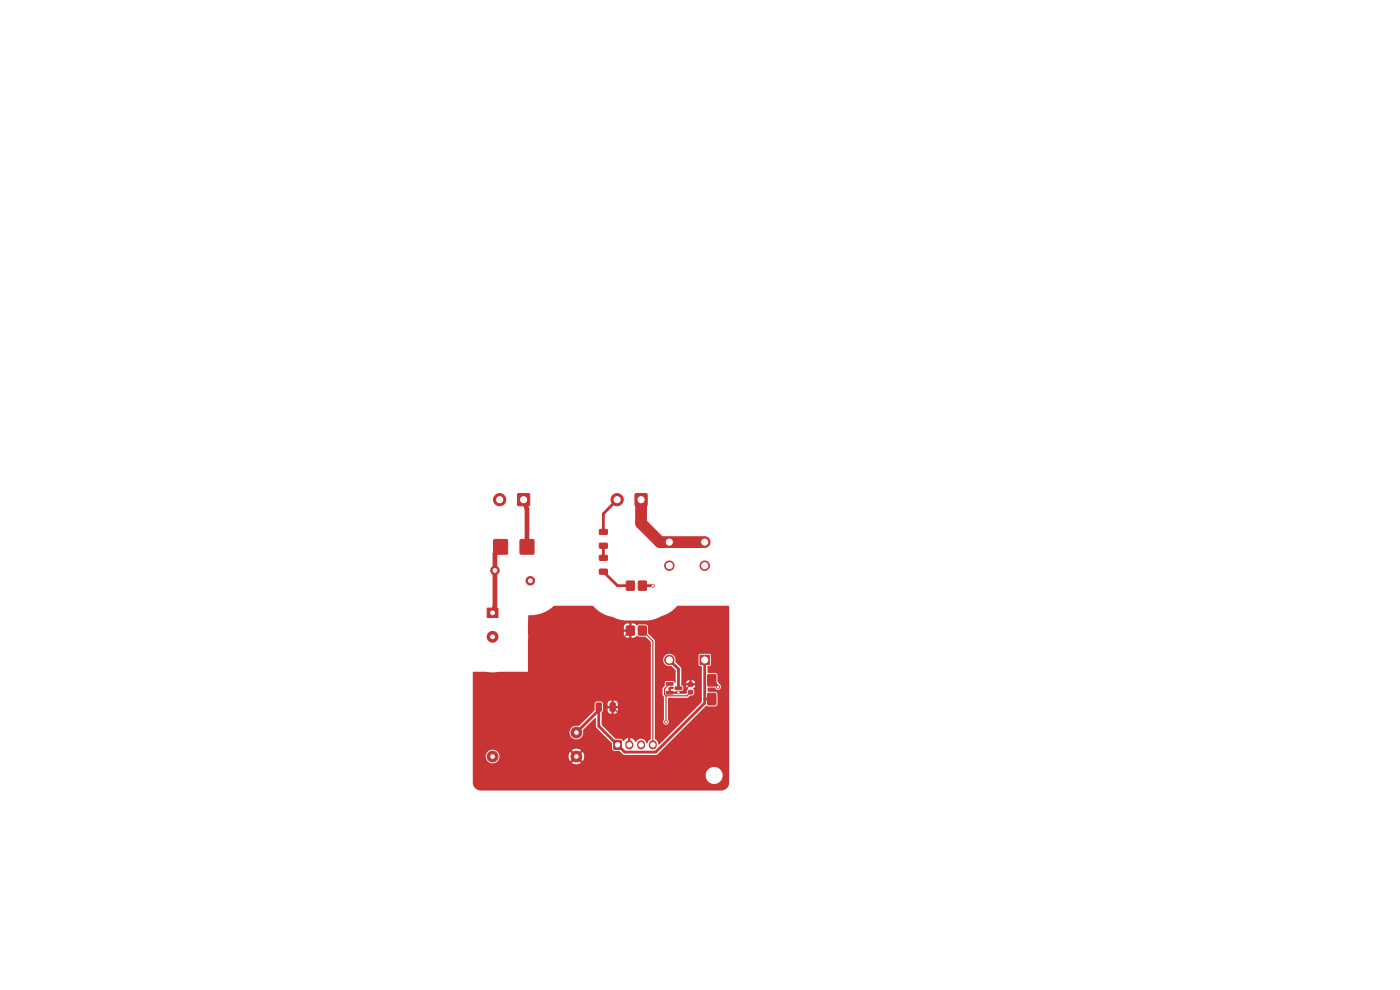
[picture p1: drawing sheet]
<svg xmlns="http://www.w3.org/2000/svg" width="297mm" height="210mm" viewBox="0 0 297 210" stroke-linecap="round" stroke-linejoin="round" font-family="sans-serif">
<g fill="#c83434" stroke="#c83434" stroke-width=".21">
<path d="M134.8 104.8h2.4v2.4h-2.4z"/>
<path d="M109.9 104.8h2.4v2.4h-2.4z"/>
<path d="M110.4 114.6l.2-.2h2.4l.2 .2 .1 2.7-.1 .2-2.6 .1-.2-.2z"/>
<path d="M104.8 114.6l.2-.2h2.4l.2 .2 .1 2.7-.1 .2-2.6 .1-.2-.2z"/>
<path d="M130.2 157.1h1.6v1.8h-1.6z"/>
<path d="M127.2 112.3h1.5l.2 .2v.7l-.3 .2h-1.3l-.2-.2z"/>
<path d="M127.2 115.3l1.5-.1 .2 .3v.7l-.3 .1h-1.3l-.2-.2z"/>
<path d="M141.4 144.8h1.3l.1 .5h-1.4z"/>
<path d="M141.4 146.7h1.3l.1 .5h-1.4z"/>
<path d="M143.2 145.7h1.4l.1 .5-1.4 .1z"/>
<path d="M146.1 146.5h.8v.7h-.8z"/>
<path d="M146.1 144.8h.8v.7h-.8z"/>
<path d="M150.2 147.1h1.6v2.4h-1.6z"/>
<path d="M150.2 143.1h1.6v2.4h-1.6z"/>
<path d="M135.5 123.3h1.6v1.9h-1.6z"/>
<path d="M132.9 123.3h1.6v1.9h-1.6z"/>
<path d="M132.9 132.8h1.6v1.9h-1.6z"/>
<path d="M135.5 132.8h1.6v1.9h-1.6z"/>
<path d="M127.2 117.8h1.5l.2 .2v.7l-.3 .2h-1.3l-.2-.2z"/>
<path d="M127.2 120.8l1.5-.1 .2 .3v.7l-.3 .1h-1.3l-.2-.2z"/>
<path d="M148.5 139h2v2h-2z"/>
<path d="M126.5 149.2l.9-.1 .2 .2v1.4l-.2 .2h-.7l-.2-.2z"/>
<path d="M129.5 149.2l.8-.1 .2 .2v1.4l-.1 .2h-.7l-.3-.2z"/>
<path d="M103.3 129h2.3v2h-2.3z"/>
<circle cx="130.9" cy="106" r="1.3"/>
<circle cx="106" cy="106" r="1.3"/>
<circle cx="105" cy="121" r=".9"/>
<circle cx="112.5" cy="123.2" r=".9"/>
<circle cx="149.5" cy="120" r="1"/>
<circle cx="142" cy="120" r="1"/>
<circle cx="149.5" cy="115" r="1"/>
<circle cx="142" cy="115" r="1"/>
<circle cx="142" cy="140" r="1"/>
<circle cx="104.5" cy="135.1" r="1.15"/>
<circle cx="104.5" cy="160.5" r="1.15"/>
<circle cx="122.3" cy="160.5" r="1.15"/>
<circle cx="122.3" cy="155.4" r="1.15"/>
<circle cx="138.5" cy="124.2" r=".3"/>
<circle cx="152.3" cy="145.8" r=".3"/>
<circle cx="143.9" cy="146.9" r=".3"/>
<circle cx="141.3" cy="153.1" r=".3"/>
</g>
<path d="M133.5 157.9v.2M136 157.9v.2M138.5 157.9v.2" fill="none" stroke="#c83434" stroke-width="1.7"/>
<path d="M106.2 116l-1.2 1.5v11l-.5 1.5M111.1 106l.7 2v8" fill="none" stroke="#c83434" stroke-width="1"/>
<path d="M128 115.8v2.5M130.9 106l-2.9 3v3.8M128 121.3l3 2.9h2.7M136.3 124.2h2.2M127 150.7l-4.7 4.7M142 140l1.9 1.9v4.1M143.9 146h.1M149.5 148.3h1.5M149.5 140v9.2l-10.4 10.3h-6.6l-5.5-5.5v-4M151 144.3l1.3 1.5" fill="none" stroke="#c83434" stroke-width=".6"/>
<path d="M136 106v5l4 4h9.5" fill="none" stroke="#c83434" stroke-width="2.5"/>
<path d="M133.7 133.8l-3.7 3.7v12.5l3.5 3.5v4.5M136.3 133.8l2.2 2.2v22M141.3 147.6v5.5M142.1 145.1h.1M142.1 145.1l-1.1 1v1.2l.3 .3M143.7 146.9l-1.6 .1M143.7 146.9h.2M146.5 145.2l-1.2 1.2v.3M146.5 146.8l-.8 .8h-4.4" fill="none" stroke="#c83434" stroke-width=".25"/>
<path d="M143.7 146.9h.1M145.3 146.7h-1.1l-.3 .2" fill="none" stroke="#c83434" stroke-width=".21"/>
<path d="M112.1 130.6a8 8 0 0 0 5.5-2.1h8.1l1.9 1.5 1.3 .6 1.1 .3a6.7 6.7 0 0 0 2.9 .7h4.3a14.8 14.8 0 0 0 5.5-2.1l1-1 11 .1v37.4a1.7 1.7 0 0 1-1.7 1.7h-51a1.7 1.7 0 0 1-1.7-1.7v-1.6h49.4a1.8 1.8 0 0 0 2.5 1.8 1.8 1.8 0 0 0 .4-3.1 1.8 1.8 0 0 0-2.9 1v.3h-49.4v-4h2.7a1.45 1.45 0 0 0 1.5 1.5 1.45 1.45 0 0 0 1.4-1.5h14.7l.3 1.1 1-1 .4 .4-1 .9 .1 .1a1.64 1.64 0 0 0 1.9-.1l-1-.9 .4-.4 .9 1 .1-.2a1.64 1.64 0 0 0-.1-1.8l-.9 1-.4-.4 1-1h-.2a1.64 1.64 0 0 0-1.8 0l1 1-.4 .4-1-1-.3 .9h-14.7a1.45 1.45 0 0 0-1.4-1.4 1.45 1.45 0 0 0-1.5 1.4h-2.7v-5.1h20.5v.2a1.48 1.48 0 0 0 1.8 1.3 1.48 1.48 0 0 0 1.1-2l2.6-2.5 .2 2 3.3 3.4 .1 1.2 .2 .3 1.3 .1 1.1 .8h6.8l10.5-10.4 1.9 .2 .3-.2 .2-.4-.1-2.3-.3-.2h-1.6l-.1-.2 .1-.7h1.4a.68 .68 0 0 0 1 .4 .68 .68 0 0 0 .2-1l-.6-.7v-1.3l-.2-.4-.3-.2h-1.6v-1.3l.5-.1 .2-.2v-2.3l-.3-.1h-2.2l-.1 .3v2.1l.7 .3v7.5l-9.2 9.1-.2-.7-.6-.6v-10.6h1.6v1.3l.4 .4-.1 4.9a.61 .61 0 0 0 .1 .9 .61 .61 0 0 0 .9-.1 .61 .61 0 0 0-.1-.8v-4.6l4.2-.1 .5-.4 .5-.1 .3-.2 .1-.8-.3-.4 .5-.7h-2l.5 .7-.3 .4v.5l-.2 .2h-3.4v-.2l-.3-.1v-1l.3-.2h.8l-.1 .4-.5 .1v.5l2.3-.1 .3-.2 .1-.6-.4-.4-.1-.5h3a.69 .69 0 0 0-.8-.6v.6h-.5v-.6l-.4 .1-.3 .5h-1v-3.2l-1.2-1.3a1.34 1.34 0 0 0-1.1-1.7 1.34 1.34 0 0 0-1.5 1.5 1.34 1.34 0 0 0 1.7 1.1l.9 .9v2.6l-.2 .1-.4-.4h-1.3l-.3 .2v.7l-.6 .7h-1.6v-10.3l-1.4-1.5-.1-1.4-.2-.4h-1.6l-.5 .2-.4-.4h-.7v3l.7-.1 .4-.4 .4 .3h1.4l1.2 1.1v20.5l-.5 .4-.3 .6a1.47 1.47 0 0 0-1.7-.9l-.8 .6a1.42 1.42 0 0 0-1.1-.9v1.1h-.5v-1.1l-1 .7-.5-.5h-1.1l-2.9-2.9-.1-2.6 .3-.5h1l.4 .6 .9 .1a.83 .83 0 0 0 .8-1.1h-.8v1.1h-.5v-1.1h-.8v.4h-1v-1.4h1v.5h2.1v-.5a.75 .75 0 0 0-.8-.7v1.2h-.5v-1.2l-.5 .2-.3 .5h-1l-.4-.5-1.1 .1-.2 .3-.1 1.5-3.4 3.3a1.45 1.45 0 0 0-1.9 1.3h-20.5v-12.7l11.7-.1v-7.9h20.3l.5 .6 .7 .1v-1.3h-1.2v.6h-20.3v-1.6h20.3v.5h1.2v-1.2h-.7l-.5 .7h-20.3z" fill="#c83434"/>
<g fill="#fff" stroke="#fff" stroke-width=".21">
<circle cx="138.5" cy="124.2" r=".15"/>
<circle cx="152.3" cy="145.8" r=".15"/>
<circle cx="143.9" cy="146.9" r=".15"/>
<circle cx="141.3" cy="153.1" r=".15"/>
<circle cx="136" cy="106" r=".65"/>
<circle cx="130.9" cy="106" r=".65"/>
<circle cx="111.1" cy="106" r=".65"/>
<circle cx="106" cy="106" r=".65"/>
<circle cx="151.5" cy="103.5" r="1.6"/>
<circle cx="131" cy="158" r=".47"/>
<circle cx="133.5" cy="158" r=".48"/>
<circle cx="136" cy="158" r=".47"/>
<circle cx="138.5" cy="158" r=".47"/>
<circle cx="105" cy="121" r=".4"/>
<circle cx="112.5" cy="123.2" r=".4"/>
<circle cx="149.5" cy="120" r=".65"/>
<circle cx="142" cy="120" r=".65"/>
<circle cx="149.5" cy="115" r=".65"/>
<circle cx="142" cy="115" r=".65"/>
<circle cx="149.5" cy="140" r=".65"/>
<circle cx="142" cy="140" r=".65"/>
<circle cx="151.5" cy="164.5" r="1.6"/>
<circle cx="104.5" cy="130" r=".4"/>
<circle cx="104.5" cy="135.1" r=".4"/>
<circle cx="104.5" cy="160.5" r=".38"/>
<circle cx="122.3" cy="160.5" r=".38"/>
<circle cx="122.3" cy="155.4" r=".38"/>
</g>
</svg>
